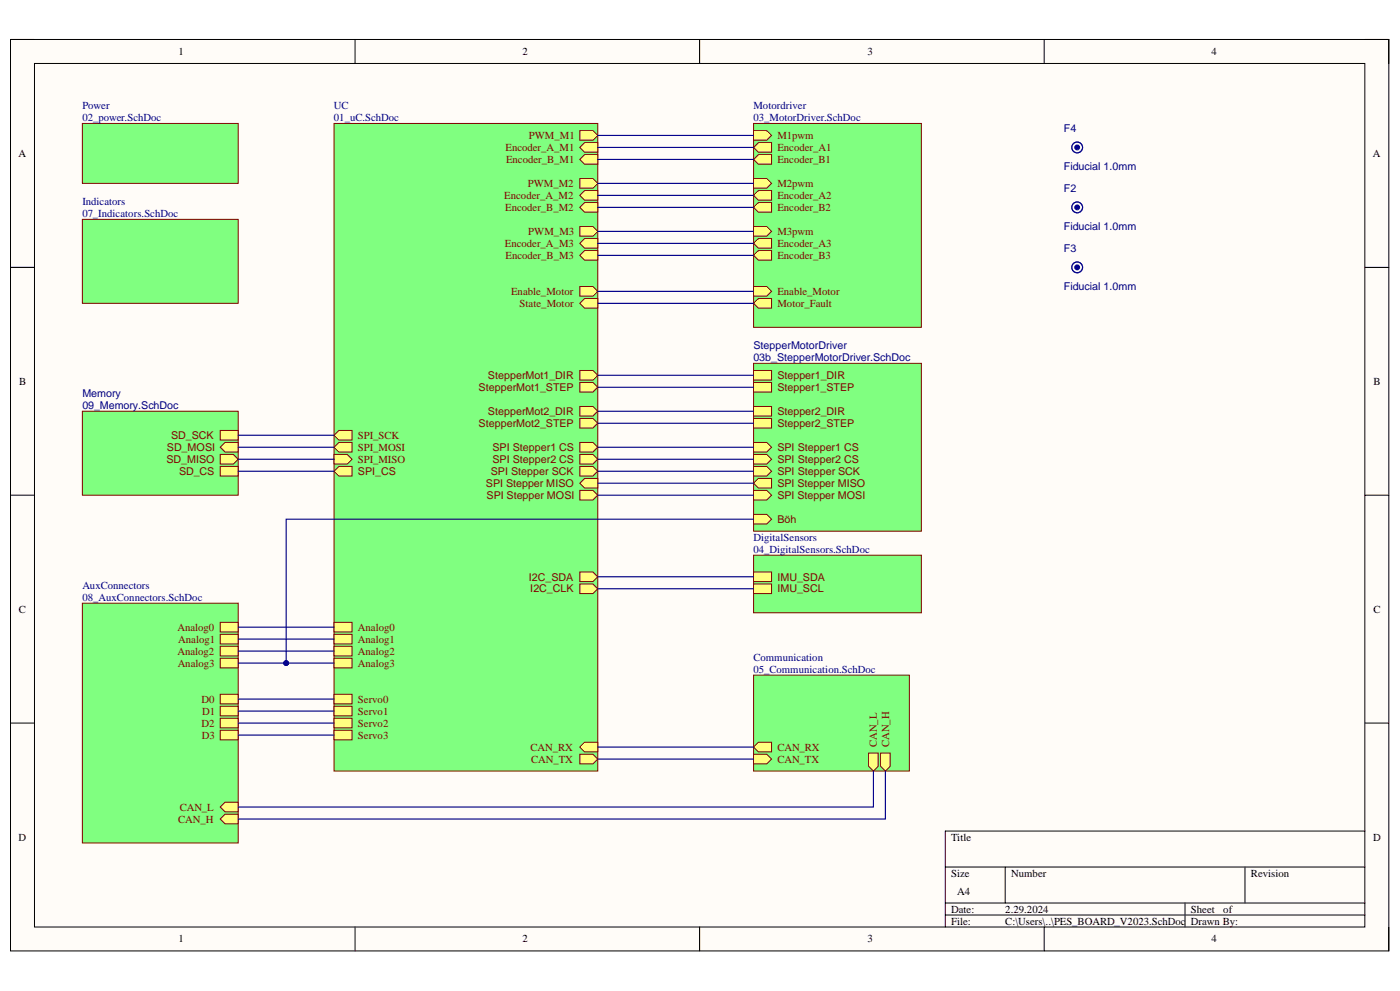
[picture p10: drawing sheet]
<svg xmlns="http://www.w3.org/2000/svg" width="420mm" height="297mm" viewBox="0 0 420 297" stroke-linecap="round" stroke-linejoin="round" font-family="sans-serif">
<defs><g id="words">
<g font-size="3.2">
<text x="53.5" y="16.5">1</text>
<text x="156.6" y="16.5">2</text>
<text x="260.1" y="16.5">3</text>
<text x="363.3" y="16.5">4</text>
<text x="5.6" y="47">A</text>
<text x="411.7" y="47">A</text>
<text x="5.8" y="115.4">B</text>
<text x="411.8" y="115.4">B</text>
<text x="5.7" y="183.7">C</text>
<text x="411.8" y="183.7">C</text>
<text x="5.6" y="252">D</text>
<text x="285.2" y="252">Title</text>
<text x="411.7" y="252">D</text>
<text x="285.2" y="262.8">Size</text>
<text x="303.2" y="262.8">Number</text>
<text x="375.1" y="262.8">Revision</text>
<text x="287.1" y="268.2">A4</text>
<text x="285.2" y="273.5">Date:</text>
<text x="301.4" y="273.5">2.29.2024</text>
<text x="357.1" y="273.5">Sheet</text>
<text x="366.8" y="273.5">of</text>
<text x="285.2" y="277.2">File:</text>
<text x="301.4" y="277.2">C:\Users\..\PES_BOARD_V2023.SchDoc</text>
<text x="357.1" y="277.2">Drawn By:</text>
<text x="53.5" y="282.5">1</text>
<text x="156.6" y="282.5">2</text>
<text x="260.1" y="282.5">3</text>
<text x="363.3" y="282.5">4</text>
</g>
<g font-size="3.2" fill="#000080">
<text x="24.7" y="32.7">Power</text>
<text x="100.1" y="32.7">UC</text>
<text x="225.9" y="32.7">Motordriver</text>
<text x="24.7" y="36.3">02_power.SchDoc</text>
<text x="100.1" y="36.3">01_uC.SchDoc</text>
<text x="225.9" y="36.3">03_MotorDriver.SchDoc</text>
<text x="319" y="39.5">F4</text>
<text x="319" y="51">Fiducial 1.0mm</text>
<text x="319" y="57.5">F2</text>
<text x="24.7" y="61.4">Indicators</text>
<text x="24.7" y="65.1">07_Indicators.SchDoc</text>
<text x="319" y="69">Fiducial 1.0mm</text>
<text x="319" y="75.5">F3</text>
<text x="319" y="87">Fiducial 1.0mm</text>
<text x="225.9" y="104.6">StepperMotorDriver</text>
<text x="225.9" y="108.2">03b_StepperMotorDriver.SchDoc</text>
<text x="24.7" y="119">Memory</text>
<text x="24.7" y="122.6">09_Memory.SchDoc</text>
<text x="225.9" y="162.1">DigitalSensors</text>
<text x="225.9" y="165.7">04_DigitalSensors.SchDoc</text>
<text x="24.7" y="176.5">AuxConnectors</text>
<text x="24.7" y="180.1">08_AuxConnectors.SchDoc</text>
<text x="225.9" y="198.1">Communication</text>
<text x="225.9" y="201.6">05_Communication.SchDoc</text>
</g>
<g font-size="3.2" fill="#800000">
<text x="158.6" y="41.7">PWM_M1</text>
<text x="233.1" y="41.7">M1pwm</text>
<text x="151.6" y="45.3">Encoder_A_M1</text>
<text x="233.1" y="45.3">Encoder_A1</text>
<text x="151.7" y="48.9">Encoder_B_M1</text>
<text x="233.1" y="48.9">Encoder_B1</text>
<text x="151.2" y="59.7">Encoder_A_M2</text>
<text x="158.2" y="56.1">PWM_M2</text>
<text x="233.1" y="59.7">Encoder_A2</text>
<text x="233.1" y="56.1">M2pwm</text>
<text x="151.5" y="63.3">Encoder_B_M2</text>
<text x="233.1" y="63.3">Encoder_B2</text>
<text x="158.4" y="70.5">PWM_M3</text>
<text x="233.1" y="70.5">M3pwm</text>
<text x="151.4" y="74">Encoder_A_M3</text>
<text x="151.6" y="77.7">Encoder_B_M3</text>
<text x="233.1" y="77.7">Encoder_B3</text>
<text x="233.1" y="74">Encoder_A3</text>
<text x="153.3" y="88.4">Enable_Motor</text>
<text x="233.1" y="88.4">Enable_Motor</text>
<text x="155.8" y="92">State_Motor</text>
<text x="233.1" y="92">Motor_Fault</text>
<text x="146.3" y="113.6">StepperMot1_DIR</text>
<text x="233.1" y="113.6">Stepper1_DIR</text>
<text x="143.5" y="117.2">StepperMot1_STEP</text>
<text x="233.1" y="117.2">Stepper1_STEP</text>
<text x="146.3" y="124.4">StepperMot2_DIR</text>
<text x="233.1" y="124.4">Stepper2_DIR</text>
<text x="51.3" y="131.6">SD_SCK</text>
<text x="107.3" y="131.6">SPI_SCK</text>
<text x="143.5" y="128">StepperMot2_STEP</text>
<text x="233.1" y="128">Stepper2_STEP</text>
<text x="50.1" y="135.2">SD_MOSI</text>
<text x="107.3" y="135.1">SPI_MOSI</text>
<text x="147.7" y="135.2">SPI Stepper1 CS</text>
<text x="233.1" y="135.2">SPI Stepper1 CS</text>
<text x="49.9" y="138.8">SD_MISO</text>
<text x="53.7" y="142.4">SD_CS</text>
<text x="107.3" y="138.8">SPI_MISO</text>
<text x="107.3" y="142.4">SPI_CS</text>
<text x="147.2" y="142.4">SPI Stepper SCK</text>
<text x="147.7" y="138.8">SPI Stepper2 CS</text>
<text x="233.1" y="142.4">SPI Stepper SCK</text>
<text x="233.1" y="138.8">SPI Stepper2 CS</text>
<text x="145.7" y="145.9">SPI Stepper MISO</text>
<text x="145.9" y="149.6">SPI Stepper MOSI</text>
<text x="233.1" y="145.9">SPI Stepper MISO</text>
<text x="233.1" y="149.6">SPI Stepper MOSI</text>
<text x="233.1" y="156.8">Böh</text>
<text x="158.6" y="174">I2C_SDA</text>
<text x="159" y="177.6">I2C_CLK</text>
<text x="233.1" y="174">IMU_SDA</text>
<text x="233.1" y="177.6">IMU_SCL</text>
<text x="53.2" y="189.1">Analog0</text>
<text x="107.3" y="189.1">Analog0</text>
<text x="53.2" y="196.3">Analog2</text>
<text x="53.5" y="192.6">Analog1</text>
<text x="107.3" y="192.6">Analog1</text>
<text x="107.3" y="196.3">Analog2</text>
<text x="53.3" y="199.8">Analog3</text>
<text x="107.3" y="199.8">Analog3</text>
<text x="60.4" y="210.7">D0</text>
<text x="60.6" y="214.2">D1</text>
<text x="107.3" y="214.2">Servo1</text>
<text x="107.3" y="210.7">Servo0</text>
<text x="60.4" y="217.9">D2</text>
<text x="60.6" y="221.4">D3</text>
<text x="107.3" y="217.9">Servo2</text>
<text x="107.3" y="221.4">Servo3</text>
<text x="159.1" y="225">CAN_RX</text>
<text x="233.1" y="225">CAN_RX</text>
<text x="263" y="223.9" transform="rotate(-90 263 223.9)">CAN_L</text>
<text x="266.6" y="223.9" transform="rotate(-90 266.6 223.9)">CAN_H</text>
<text x="159.3" y="228.6">CAN_TX</text>
<text x="233.1" y="228.6">CAN_TX</text>
<text x="53.9" y="243">CAN_L</text>
<text x="53.5" y="246.6">CAN_H</text>
</g>
</g></defs>
<path d="M3.2 11.8h413.3v273.2h-413.3z" fill-rule="evenodd" fill="#fffcf8"/>
<path d="M3.2 11.8h413.3v273.2h-413.3z" fill="none" stroke="#000" stroke-width=".3"/>
<path d="M10.3 19h399v258.9h-399z" fill-rule="evenodd" fill="#fffcf8"/>
<g fill="none" stroke="#000" stroke-width=".3">
<path d="M3.1 11.8h7.2M10.3 19h399v258.9h-399zM106.5 11.8v7.2M209.8 11.8v7.2M313.1 11.8v7.2M409.3 11.8h7.2v7.2M3.1 80.1h7.2M409.3 80.1h7.2M3.1 148.4h7.2M409.3 148.4h7.2M3.1 216.7h7.2M409.3 216.7h7.2"/>
<path d="M283.5 259.9h125.8M301.4 259.9v10.8M373.3 259.9v10.8M409.3 249.1h-125.8v28.7M106.5 277.8v7.2M209.8 277.8v7.2M283.5 270.7h125.8M283.5 274.3h125.8M313.1 277.8v7.2M355.3 270.7v7.2M416.5 277.9v7.1"/>
</g>
<path d="M100.2 37h79v194.1h-79z" fill-rule="evenodd" fill="#80ff80"/>
<path d="M100.2 37h79v194.1h-79z" fill="none" stroke="#800000" stroke-width=".3"/>
<path d="M101.6 132.6h4v2.9h-4l-1.4-1.4z" fill-rule="evenodd" fill="#ffff80"/>
<path d="M101.6 132.6h4v2.9h-4l-1.4-1.4z" fill="none" stroke="#800000" stroke-width=".3"/>
<path d="M101.6 129h4v2.9h-4l-1.4-1.4z" fill-rule="evenodd" fill="#ffff80"/>
<path d="M101.6 129h4v2.9h-4l-1.4-1.4z" fill="none" stroke="#800000" stroke-width=".3"/>
<path d="M100.2 136.2h3.9l1.5 1.5-1.5 1.4h-3.9z" fill-rule="evenodd" fill="#ffff80"/>
<path d="M100.2 136.2h3.9l1.5 1.5-1.5 1.4h-3.9z" fill="none" stroke="#800000" stroke-width=".3"/>
<path d="M173.9 226.1h3.9l1.4 1.4-1.4 1.5h-3.9z" fill-rule="evenodd" fill="#ffff80"/>
<path d="M173.9 226.1h3.9l1.4 1.4-1.4 1.5h-3.9z" fill="none" stroke="#800000" stroke-width=".3"/>
<path d="M175.3 222.5h3.9v2.9h-3.9l-1.4-1.5z" fill-rule="evenodd" fill="#ffff80"/>
<path d="M175.3 222.5h3.9v2.9h-3.9l-1.4-1.5z" fill="none" stroke="#800000" stroke-width=".3"/>
<path d="M175.3 42.8h3.9v2.8h-3.9l-1.4-1.4z" fill-rule="evenodd" fill="#ffff80"/>
<path d="M175.3 42.8h3.9v2.8h-3.9l-1.4-1.4z" fill="none" stroke="#800000" stroke-width=".3"/>
<path d="M175.3 46.4h3.9v2.8h-3.9l-1.4-1.4z" fill-rule="evenodd" fill="#ffff80"/>
<path d="M175.3 46.4h3.9v2.8h-3.9l-1.4-1.4z" fill="none" stroke="#800000" stroke-width=".3"/>
<path d="M175.3 57.1h3.9v2.9h-3.9l-1.4-1.4z" fill-rule="evenodd" fill="#ffff80"/>
<path d="M175.3 57.1h3.9v2.9h-3.9l-1.4-1.4z" fill="none" stroke="#800000" stroke-width=".3"/>
<path d="M175.3 60.7h3.9v2.9h-3.9l-1.4-1.4z" fill-rule="evenodd" fill="#ffff80"/>
<path d="M175.3 60.7h3.9v2.9h-3.9l-1.4-1.4z" fill="none" stroke="#800000" stroke-width=".3"/>
<path d="M173.9 39.2h3.9l1.4 1.4-1.4 1.4h-3.9z" fill-rule="evenodd" fill="#ffff80"/>
<path d="M173.9 39.2h3.9l1.4 1.4-1.4 1.4h-3.9z" fill="none" stroke="#800000" stroke-width=".3"/>
<path d="M173.9 53.5h3.9l1.4 1.5-1.4 1.4h-3.9z" fill-rule="evenodd" fill="#ffff80"/>
<path d="M173.9 53.5h3.9l1.4 1.5-1.4 1.4h-3.9z" fill="none" stroke="#800000" stroke-width=".3"/>
<path d="M173.9 85.9h3.9l1.4 1.4-1.4 1.5h-3.9z" fill-rule="evenodd" fill="#ffff80"/>
<path d="M173.9 85.9h3.9l1.4 1.4-1.4 1.5h-3.9z" fill="none" stroke="#800000" stroke-width=".3"/>
<path d="M175.3 89.5h3.9v2.9h-3.9l-1.4-1.5z" fill-rule="evenodd" fill="#ffff80"/>
<path d="M175.3 89.5h3.9v2.9h-3.9l-1.4-1.5z" fill="none" stroke="#800000" stroke-width=".3"/>
<path d="M100.2 190.1h5.4v2.9h-5.4z" fill-rule="evenodd" fill="#ffff80"/>
<path d="M100.2 190.1h5.4v2.9h-5.4z" fill="none" stroke="#800000" stroke-width=".3"/>
<path d="M100.2 186.5h5.4v2.9h-5.4z" fill-rule="evenodd" fill="#ffff80"/>
<path d="M100.2 186.5h5.4v2.9h-5.4z" fill="none" stroke="#800000" stroke-width=".3"/>
<path d="M100.2 215.3h5.4v2.9h-5.4z" fill-rule="evenodd" fill="#ffff80"/>
<path d="M100.2 215.3h5.4v2.9h-5.4z" fill="none" stroke="#800000" stroke-width=".3"/>
<path d="M100.2 197.3h5.4v2.9h-5.4z" fill-rule="evenodd" fill="#ffff80"/>
<path d="M100.2 197.3h5.4v2.9h-5.4z" fill="none" stroke="#800000" stroke-width=".3"/>
<path d="M100.2 211.7h5.4v2.9h-5.4z" fill-rule="evenodd" fill="#ffff80"/>
<path d="M100.2 211.7h5.4v2.9h-5.4z" fill="none" stroke="#800000" stroke-width=".3"/>
<path d="M100.2 208.1h5.4v2.9h-5.4z" fill-rule="evenodd" fill="#ffff80"/>
<path d="M100.2 208.1h5.4v2.9h-5.4z" fill="none" stroke="#800000" stroke-width=".3"/>
<path d="M100.2 193.7h5.4v2.9h-5.4z" fill-rule="evenodd" fill="#ffff80"/>
<path d="M100.2 193.7h5.4v2.9h-5.4z" fill="none" stroke="#800000" stroke-width=".3"/>
<path d="M100.2 218.9h5.4v2.9h-5.4z" fill-rule="evenodd" fill="#ffff80"/>
<path d="M100.2 218.9h5.4v2.9h-5.4z" fill="none" stroke="#800000" stroke-width=".3"/>
<path d="M175.3 71.5h3.9v2.9h-3.9l-1.4-1.5z" fill-rule="evenodd" fill="#ffff80"/>
<path d="M175.3 71.5h3.9v2.9h-3.9l-1.4-1.5z" fill="none" stroke="#800000" stroke-width=".3"/>
<path d="M175.3 75.1h3.9v2.9h-3.9l-1.4-1.5z" fill-rule="evenodd" fill="#ffff80"/>
<path d="M175.3 75.1h3.9v2.9h-3.9l-1.4-1.5z" fill="none" stroke="#800000" stroke-width=".3"/>
<path d="M173.9 67.9h3.9l1.4 1.5-1.4 1.4h-3.9z" fill-rule="evenodd" fill="#ffff80"/>
<path d="M173.9 67.9h3.9l1.4 1.5-1.4 1.4h-3.9z" fill="none" stroke="#800000" stroke-width=".3"/>
<path d="M173.9 171.4h3.9l1.4 1.5-1.4 1.4h-3.9z" fill-rule="evenodd" fill="#ffff80"/>
<path d="M173.9 171.4h3.9l1.4 1.5-1.4 1.4h-3.9z" fill="none" stroke="#800000" stroke-width=".3"/>
<path d="M173.9 111h3.9l1.4 1.5-1.4 1.4h-3.9z" fill-rule="evenodd" fill="#ffff80"/>
<path d="M173.9 111h3.9l1.4 1.5-1.4 1.4h-3.9z" fill="none" stroke="#800000" stroke-width=".3"/>
<path d="M173.9 175h3.9l1.4 1.5-1.4 1.4h-3.9z" fill-rule="evenodd" fill="#ffff80"/>
<path d="M173.9 175h3.9l1.4 1.5-1.4 1.4h-3.9z" fill="none" stroke="#800000" stroke-width=".3"/>
<path d="M173.9 114.6h3.9l1.4 1.5-1.4 1.4h-3.9z" fill-rule="evenodd" fill="#ffff80"/>
<path d="M173.9 114.6h3.9l1.4 1.5-1.4 1.4h-3.9z" fill="none" stroke="#800000" stroke-width=".3"/>
<path d="M101.6 139.8h4v2.9h-4l-1.4-1.5z" fill-rule="evenodd" fill="#ffff80"/>
<path d="M101.6 139.8h4v2.9h-4l-1.4-1.5z" fill="none" stroke="#800000" stroke-width=".3"/>
<path d="M173.9 125.4h3.9l1.4 1.5-1.4 1.4h-3.9z" fill-rule="evenodd" fill="#ffff80"/>
<path d="M173.9 125.4h3.9l1.4 1.5-1.4 1.4h-3.9z" fill="none" stroke="#800000" stroke-width=".3"/>
<path d="M173.9 121.8h3.9l1.4 1.5-1.4 1.4h-3.9z" fill-rule="evenodd" fill="#ffff80"/>
<path d="M173.9 121.8h3.9l1.4 1.5-1.4 1.4h-3.9z" fill="none" stroke="#800000" stroke-width=".3"/>
<path d="M173.9 136.2h3.9l1.4 1.5-1.4 1.4h-3.9z" fill-rule="evenodd" fill="#ffff80"/>
<path d="M173.9 136.2h3.9l1.4 1.5-1.4 1.4h-3.9z" fill="none" stroke="#800000" stroke-width=".3"/>
<path d="M173.9 139.8h3.9l1.4 1.5-1.4 1.4h-3.9z" fill-rule="evenodd" fill="#ffff80"/>
<path d="M173.9 139.8h3.9l1.4 1.5-1.4 1.4h-3.9z" fill="none" stroke="#800000" stroke-width=".3"/>
<path d="M173.9 132.6h3.9l1.4 1.5-1.4 1.4h-3.9z" fill-rule="evenodd" fill="#ffff80"/>
<path d="M173.9 132.6h3.9l1.4 1.5-1.4 1.4h-3.9z" fill="none" stroke="#800000" stroke-width=".3"/>
<path d="M173.9 144.8l1.4-1.4h3.9v2.9h-3.9z" fill-rule="evenodd" fill="#ffff80"/>
<path d="M173.9 144.8l1.4-1.4h3.9v2.9h-3.9z" fill="none" stroke="#800000" stroke-width=".3"/>
<path d="M173.9 147h3.9l1.4 1.4-1.4 1.5h-3.9z" fill-rule="evenodd" fill="#ffff80"/>
<path d="M173.9 147h3.9l1.4 1.4-1.4 1.5h-3.9z" fill="none" stroke="#800000" stroke-width=".3"/>
<path d="M226 166.4h50.3v17.3h-50.3z" fill-rule="evenodd" fill="#80ff80"/>
<path d="M226 166.4h50.3v17.3h-50.3z" fill="none" stroke="#800000" stroke-width=".3"/>
<path d="M226 171.4h5.4v2.9h-5.4z" fill-rule="evenodd" fill="#ffff80"/>
<path d="M226 171.4h5.4v2.9h-5.4z" fill="none" stroke="#800000" stroke-width=".3"/>
<path d="M226 175h5.4v2.9h-5.4z" fill-rule="evenodd" fill="#ffff80"/>
<path d="M226 175h5.4v2.9h-5.4z" fill="none" stroke="#800000" stroke-width=".3"/>
<path d="M226 202.4h46.7v28.7h-46.7z" fill-rule="evenodd" fill="#80ff80"/>
<path d="M226 202.4h46.7v28.7h-46.7z" fill="none" stroke="#800000" stroke-width=".3"/>
<path d="M227.4 222.5h4v2.9h-4l-1.4-1.5z" fill-rule="evenodd" fill="#ffff80"/>
<path d="M227.4 222.5h4v2.9h-4l-1.4-1.5z" fill="none" stroke="#800000" stroke-width=".3"/>
<path d="M226 226.1h3.9l1.5 1.4-1.5 1.5h-3.9z" fill-rule="evenodd" fill="#ffff80"/>
<path d="M226 226.1h3.9l1.5 1.4-1.5 1.5h-3.9z" fill="none" stroke="#800000" stroke-width=".3"/>
<path d="M260.5 225.7h2.8v4l-1.4 1.4-1.4-1.4z" fill-rule="evenodd" fill="#ffff80"/>
<path d="M260.5 225.7h2.8v4l-1.4 1.4-1.4-1.4z" fill="none" stroke="#800000" stroke-width=".3"/>
<path d="M264.1 225.7h2.8v4l-1.4 1.4-1.4-1.4z" fill-rule="evenodd" fill="#ffff80"/>
<path d="M264.1 225.7h2.8v4l-1.4 1.4-1.4-1.4z" fill="none" stroke="#800000" stroke-width=".3"/>
<path d="M226 37h50.3v61.1h-50.3z" fill-rule="evenodd" fill="#80ff80"/>
<path d="M226 37h50.3v61.1h-50.3z" fill="none" stroke="#800000" stroke-width=".3"/>
<path d="M227.4 89.5h4v2.9h-4l-1.4-1.5z" fill-rule="evenodd" fill="#ffff80"/>
<path d="M227.4 89.5h4v2.9h-4l-1.4-1.5z" fill="none" stroke="#800000" stroke-width=".3"/>
<path d="M226 85.9h3.9l1.5 1.4-1.5 1.5h-3.9z" fill-rule="evenodd" fill="#ffff80"/>
<path d="M226 85.9h3.9l1.5 1.4-1.5 1.5h-3.9z" fill="none" stroke="#800000" stroke-width=".3"/>
<path d="M227.4 42.8h4v2.8h-4l-1.4-1.4z" fill-rule="evenodd" fill="#ffff80"/>
<path d="M227.4 42.8h4v2.8h-4l-1.4-1.4z" fill="none" stroke="#800000" stroke-width=".3"/>
<path d="M227.4 46.4h4v2.8h-4l-1.4-1.4z" fill-rule="evenodd" fill="#ffff80"/>
<path d="M227.4 46.4h4v2.8h-4l-1.4-1.4z" fill="none" stroke="#800000" stroke-width=".3"/>
<path d="M227.4 60.7h4v2.9h-4l-1.4-1.4z" fill-rule="evenodd" fill="#ffff80"/>
<path d="M227.4 60.7h4v2.9h-4l-1.4-1.4z" fill="none" stroke="#800000" stroke-width=".3"/>
<path d="M227.4 57.1h4v2.9h-4l-1.4-1.4z" fill-rule="evenodd" fill="#ffff80"/>
<path d="M227.4 57.1h4v2.9h-4l-1.4-1.4z" fill="none" stroke="#800000" stroke-width=".3"/>
<path d="M226 67.9h3.9l1.5 1.5-1.5 1.4h-3.9z" fill-rule="evenodd" fill="#ffff80"/>
<path d="M226 67.9h3.9l1.5 1.5-1.5 1.4h-3.9z" fill="none" stroke="#800000" stroke-width=".3"/>
<path d="M227.4 75.1h4v2.9h-4l-1.4-1.5z" fill-rule="evenodd" fill="#ffff80"/>
<path d="M227.4 75.1h4v2.9h-4l-1.4-1.5z" fill="none" stroke="#800000" stroke-width=".3"/>
<path d="M227.4 71.5h4v2.9h-4l-1.4-1.5z" fill-rule="evenodd" fill="#ffff80"/>
<path d="M227.4 71.5h4v2.9h-4l-1.4-1.5z" fill="none" stroke="#800000" stroke-width=".3"/>
<path d="M226 39.2h3.9l1.5 1.4-1.5 1.4h-3.9z" fill-rule="evenodd" fill="#ffff80"/>
<path d="M226 39.2h3.9l1.5 1.4-1.5 1.4h-3.9z" fill="none" stroke="#800000" stroke-width=".3"/>
<path d="M226 53.5h3.9l1.5 1.5-1.5 1.4h-3.9z" fill-rule="evenodd" fill="#ffff80"/>
<path d="M226 53.5h3.9l1.5 1.5-1.5 1.4h-3.9z" fill="none" stroke="#800000" stroke-width=".3"/>
<path d="M24.7 37h46.7v18h-46.7z" fill-rule="evenodd" fill="#80ff80"/>
<path d="M24.7 37h46.7v18h-46.7z" fill="none" stroke="#800000" stroke-width=".3"/>
<path d="M24.7 180.8h46.7v71.9h-46.7z" fill-rule="evenodd" fill="#80ff80"/>
<path d="M24.7 180.8h46.7v71.9h-46.7z" fill="none" stroke="#800000" stroke-width=".3"/>
<path d="M66 190.1h5.4v2.9h-5.4z" fill-rule="evenodd" fill="#ffff80"/>
<path d="M66 190.1h5.4v2.9h-5.4z" fill="none" stroke="#800000" stroke-width=".3"/>
<path d="M66 215.3h5.4v2.9h-5.4z" fill-rule="evenodd" fill="#ffff80"/>
<path d="M66 215.3h5.4v2.9h-5.4z" fill="none" stroke="#800000" stroke-width=".3"/>
<path d="M66 218.9h5.4v2.9h-5.4z" fill-rule="evenodd" fill="#ffff80"/>
<path d="M66 218.9h5.4v2.9h-5.4z" fill="none" stroke="#800000" stroke-width=".3"/>
<path d="M66 193.7h5.4v2.9h-5.4z" fill-rule="evenodd" fill="#ffff80"/>
<path d="M66 193.7h5.4v2.9h-5.4z" fill="none" stroke="#800000" stroke-width=".3"/>
<path d="M66 197.3h5.4v2.9h-5.4z" fill-rule="evenodd" fill="#ffff80"/>
<path d="M66 197.3h5.4v2.9h-5.4z" fill="none" stroke="#800000" stroke-width=".3"/>
<path d="M66 211.7h5.4v2.9h-5.4z" fill-rule="evenodd" fill="#ffff80"/>
<path d="M66 211.7h5.4v2.9h-5.4z" fill="none" stroke="#800000" stroke-width=".3"/>
<path d="M66 186.5h5.4v2.9h-5.4z" fill-rule="evenodd" fill="#ffff80"/>
<path d="M66 186.5h5.4v2.9h-5.4z" fill="none" stroke="#800000" stroke-width=".3"/>
<path d="M66 208.1h5.4v2.9h-5.4z" fill-rule="evenodd" fill="#ffff80"/>
<path d="M66 208.1h5.4v2.9h-5.4z" fill="none" stroke="#800000" stroke-width=".3"/>
<path d="M67.5 244.1h3.9v2.8h-3.9l-1.5-1.4z" fill-rule="evenodd" fill="#ffff80"/>
<path d="M67.5 244.1h3.9v2.8h-3.9l-1.5-1.4z" fill="none" stroke="#800000" stroke-width=".3"/>
<path d="M67.5 240.5h3.9v2.8h-3.9l-1.5-1.4z" fill-rule="evenodd" fill="#ffff80"/>
<path d="M67.5 240.5h3.9v2.8h-3.9l-1.5-1.4z" fill="none" stroke="#800000" stroke-width=".3"/>
<path d="M24.7 65.8h46.7v25.1h-46.7z" fill-rule="evenodd" fill="#80ff80"/>
<path d="M24.7 65.8h46.7v25.1h-46.7z" fill="none" stroke="#800000" stroke-width=".3"/>
<circle cx="323" cy="44.2" r="1.62" fill="none" stroke="#00f" stroke-width=".34"/>
<circle cx="323" cy="44.2" r=".72" fill="#00f"/>
<g fill="none" stroke="#00f" stroke-width=".34">
<circle cx="323" cy="44.2" r=".72"/>
<circle cx="323" cy="80.1" r="1.62"/>
</g>
<circle cx="323" cy="80.1" r=".72" fill="#00f"/>
<g fill="none" stroke="#00f" stroke-width=".34">
<circle cx="323" cy="62.2" r="1.62"/>
<circle cx="323" cy="80.1" r=".72"/>
</g>
<circle cx="323" cy="62.2" r=".72" fill="#00f"/>
<circle cx="323" cy="62.2" r=".72" fill="none" stroke="#00f" stroke-width=".34"/>
<path d="M226 108.9h50.3v50.3h-50.3z" fill-rule="evenodd" fill="#80ff80"/>
<path d="M226 108.9h50.3v50.3h-50.3z" fill="none" stroke="#800000" stroke-width=".3"/>
<path d="M226 121.8h5.4v2.9h-5.4z" fill-rule="evenodd" fill="#ffff80"/>
<path d="M226 121.8h5.4v2.9h-5.4z" fill="none" stroke="#800000" stroke-width=".3"/>
<path d="M226 125.4h5.4v2.9h-5.4z" fill-rule="evenodd" fill="#ffff80"/>
<path d="M226 125.4h5.4v2.9h-5.4z" fill="none" stroke="#800000" stroke-width=".3"/>
<path d="M226 111h5.4v2.9h-5.4z" fill-rule="evenodd" fill="#ffff80"/>
<path d="M226 111h5.4v2.9h-5.4z" fill="none" stroke="#800000" stroke-width=".3"/>
<path d="M226 114.6h5.4v2.9h-5.4z" fill-rule="evenodd" fill="#ffff80"/>
<path d="M226 114.6h5.4v2.9h-5.4z" fill="none" stroke="#800000" stroke-width=".3"/>
<path d="M226 144.8l1.4-1.4h4v2.9h-4z" fill-rule="evenodd" fill="#ffff80"/>
<path d="M226 144.8l1.4-1.4h4v2.9h-4z" fill="none" stroke="#800000" stroke-width=".3"/>
<path d="M226 147h3.9l1.5 1.4-1.5 1.5h-3.9z" fill-rule="evenodd" fill="#ffff80"/>
<path d="M226 147h3.9l1.5 1.4-1.5 1.5h-3.9z" fill="none" stroke="#800000" stroke-width=".3"/>
<path d="M226 139.8h3.9l1.5 1.5-1.5 1.4h-3.9z" fill-rule="evenodd" fill="#ffff80"/>
<path d="M226 139.8h3.9l1.5 1.5-1.5 1.4h-3.9z" fill="none" stroke="#800000" stroke-width=".3"/>
<path d="M226 136.2h3.9l1.5 1.5-1.5 1.4h-3.9z" fill-rule="evenodd" fill="#ffff80"/>
<path d="M226 136.2h3.9l1.5 1.5-1.5 1.4h-3.9z" fill="none" stroke="#800000" stroke-width=".3"/>
<path d="M226 132.6h3.9l1.5 1.5-1.5 1.4h-3.9z" fill-rule="evenodd" fill="#ffff80"/>
<path d="M226 132.6h3.9l1.5 1.5-1.5 1.4h-3.9z" fill="none" stroke="#800000" stroke-width=".3"/>
<path d="M226 154.2h3.9l1.5 1.4-1.5 1.5h-3.9z" fill-rule="evenodd" fill="#ffff80"/>
<path d="M226 154.2h3.9l1.5 1.4-1.5 1.5h-3.9z" fill="none" stroke="#800000" stroke-width=".3"/>
<path d="M24.7 123.3h46.7v25.1h-46.7z" fill-rule="evenodd" fill="#80ff80"/>
<path d="M24.7 123.3h46.7v25.1h-46.7z" fill="none" stroke="#800000" stroke-width=".3"/>
<path d="M66 139.8h5.4v2.9h-5.4z" fill-rule="evenodd" fill="#ffff80"/>
<path d="M66 139.8h5.4v2.9h-5.4z" fill="none" stroke="#800000" stroke-width=".3"/>
<path d="M66 129h5.4v2.9h-5.4z" fill-rule="evenodd" fill="#ffff80"/>
<path d="M66 129h5.4v2.9h-5.4z" fill="none" stroke="#800000" stroke-width=".3"/>
<path d="M66 136.2h4l1.4 1.5-1.4 1.4h-4z" fill-rule="evenodd" fill="#ffff80"/>
<path d="M66 136.2h4l1.4 1.5-1.4 1.4h-4z" fill="none" stroke="#800000" stroke-width=".3"/>
<path d="M67.5 132.6h3.9v2.9h-3.9l-1.5-1.4z" fill-rule="evenodd" fill="#ffff80"/>
<path d="M67.5 132.6h3.9v2.9h-3.9l-1.5-1.4z" fill="none" stroke="#800000" stroke-width=".3"/>
<path d="M71.4 198.8h28.8M71.4 191.6h28.8M71.4 195.2h28.8" fill="none" stroke="#000080" stroke-width=".34"/>
<circle cx="85.8" cy="198.8" r=".72" fill="#000080"/>
<circle cx="85.8" cy="198.8" r=".72" fill="none" stroke="#000080" stroke-width=".3"/>
<g fill="none" stroke="#000080" stroke-width=".34">
<path d="M179.2 40.6h46.8M179.2 44.2h46.8M179.2 47.8h46.8M179.2 55h46.8M179.2 58.6h46.8M179.2 62.2h46.8M179.2 69.4h46.8M179.2 72.9h46.8M179.2 76.5h46.8M179.2 87.3h46.8M179.2 90.9h46.8M179.2 112.5h46.8"/>
<path d="M179.2 116.1h46.8M71.4 130.5h28.8M71.4 134.1h28.8M71.4 137.7h28.8M179.2 134.1h46.8M179.2 137.7h46.8M179.2 123.3h46.8M179.2 126.9h46.8M71.4 141.2h28.8M179.2 141.3h46.8M179.2 144.8h46.8M179.2 148.4h46.8"/>
<path d="M226 155.6h-140.2v43.2M179.2 172.9h46.8M179.2 176.5h46.8M71.4 188h28.8M71.4 209.5h28.8M71.4 213.1h28.8M71.4 216.7h28.8M71.4 220.3h28.8M179.2 223.9h46.8M179.2 227.5h46.8M261.9 231.1v10.8h-190.5M265.5 231.1v14.4h-194.1"/>
</g>
<circle cx="85.8" cy="198.8" r=".72" fill="#000080"/>
<circle cx="85.8" cy="198.8" r=".72" fill="none" stroke="#000080" stroke-width=".3"/>
<use href="#words"/>
</svg>
